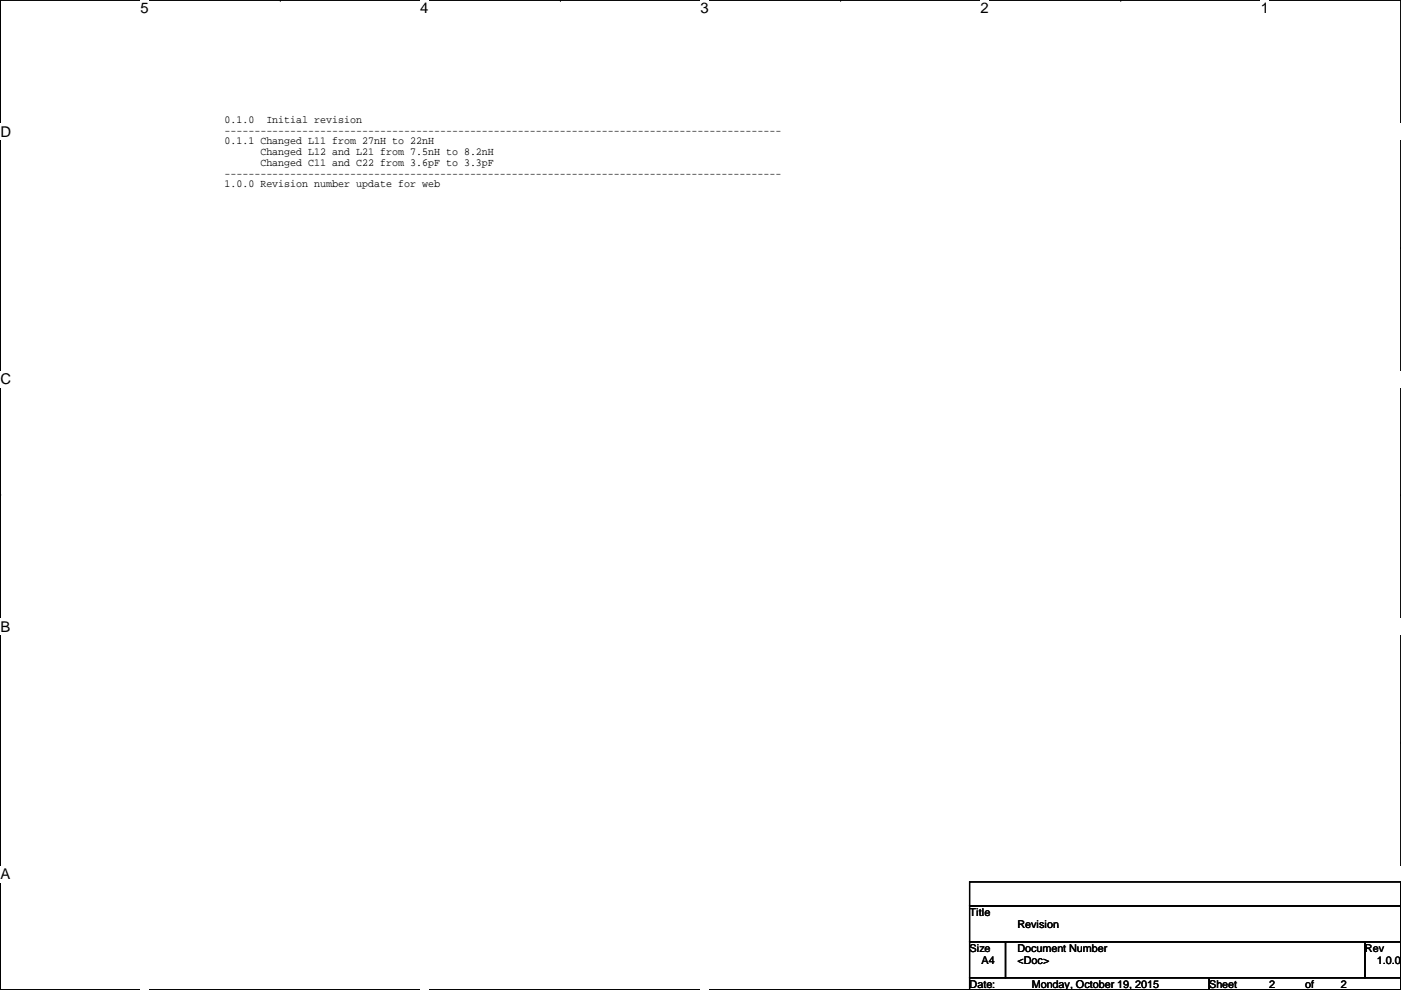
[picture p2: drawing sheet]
<svg xmlns="http://www.w3.org/2000/svg" width="297mm" height="210mm" viewBox="0 0 297 210" stroke-linecap="round" stroke-linejoin="round" font-family="sans-serif">
<defs><g id="words">
<g font-size="3.1">
<text x="29.8" y="2.8">5</text>
<text x="89.1" y="2.8">4</text>
<text x="148.5" y="2.8">3</text>
<text x="207.9" y="2.8">2</text>
<text x="267.3" y="2.8">1</text>
<text x=".1" y="29">D</text>
<text x=".1" y="81.5">C</text>
<text x=".1" y="133.9">B</text>
<text x=".1" y="186.4">A</text>
</g>
<g font-size="2.3">
<text x="47.6" y="26">0.1.0</text>
<text x="47.6" y="28.3">---------------------------------------------------------------------------------------------</text>
<text x="56.5" y="26">Initial revision</text>
<text x="47.6" y="30.6">0.1.1 Changed L11 from 27nH to 22nH</text>
<text x="55.2" y="32.9">Changed L12 and L21 from 7.5nH to 8.2nH</text>
<text x="55.2" y="35.2">Changed C11 and C22 from 3.6pF to 3.3pF</text>
<text x="47.6" y="37.5">---------------------------------------------------------------------------------------------</text>
<text x="47.6" y="39.8">1.0.0 Revision number update for web</text>
<text x="205.6" y="194.1">Title</text>
<text x="215.7" y="196.7">Revision</text>
<text x="205.6" y="201.8">Size</text>
<text x="215.7" y="201.8">Document Number</text>
<text x="289.4" y="201.8">Rev</text>
<text x="205.6" y="209.4">Date:</text>
<text x="208.1" y="204.3">A4</text>
<text x="215.7" y="204.3">&lt;Doc&gt;</text>
<text x="218.8" y="209.4">Monday, October 19, 2015</text>
<text x="256.4" y="209.4">Sheet</text>
<text x="269.1" y="209.4">2</text>
<text x="276.7" y="209.4">of</text>
<text x="284.3" y="209.4">2</text>
<text x="291.9" y="204.3">1.0.0</text>
</g>
</g></defs>
<path d="M.1 0h296.9v209.8h-296.9z" fill="none" stroke="#000" stroke-width=".25"/>
<g fill="#fff">
<path d="M29.8 0h1.7v3.5h-1.7z"/>
<path d="M29.8 209.8l1.7 .1z"/>
</g>
<path d="M59.4 0h.1M59.4 209.8h.1" fill="none" stroke="#000" stroke-width=".25"/>
<g fill="#fff">
<path d="M89.1 0h1.7v3.5h-1.7z"/>
<path d="M89.1 209.8l1.7 .1z"/>
</g>
<path d="M118.8 0h.1M118.8 209.8h.1" fill="none" stroke="#000" stroke-width=".25"/>
<g fill="#fff">
<path d="M148.5 0h1.7v3.5h-1.7z"/>
<path d="M148.5 209.8l1.7 .1z"/>
</g>
<path d="M178.2 0h.1M178.2 209.8h.1" fill="none" stroke="#000" stroke-width=".25"/>
<g fill="#fff">
<path d="M207.9 0h1.7v3.5h-1.7z"/>
<path d="M207.9 209.8l1.7 .1z"/>
</g>
<path d="M237.6 0h.1M237.6 209.8h.1" fill="none" stroke="#000" stroke-width=".25"/>
<g fill="#fff">
<path d="M267.3 0h1.7v3.5h-1.7z"/>
<path d="M267.3 209.8l1.7 .1z"/>
<path d="M.1 26.2h2.2v3.5h-2.2z"/>
<path d="M297 26.2l.1 3.5z"/>
<path d="M.1 78.7h2.2v3.5h-2.2z"/>
<path d="M297 78.7l.1 3.5z"/>
</g>
<path d="M.1 52.5h.1M297 52.5h.1" fill="none" stroke="#000" stroke-width=".25"/>
<g fill="#fff">
<path d="M.1 131.1h2.1v3.5h-2.1z"/>
<path d="M297 131.1l.1 3.5z"/>
</g>
<path d="M.1 104.9h.1M297 104.9h.1" fill="none" stroke="#000" stroke-width=".25"/>
<path d="M.1 104.9h.1M297 104.9h.1" fill="none" stroke="#000" stroke-width=".21"/>
<g fill="#fff">
<path d="M.1 183.6h2.1v3.5h-2.1z"/>
<path d="M297 183.6l.1 3.5z"/>
</g>
<path d="M.1 157.4h.1M297 157.4h.1M205.6 187h91.4v5.1h-91.4zM205.6 192.1h91.4v7.6h-91.4zM205.6 199.7h7.6v7.6h-7.6zM213.2 199.7h76.2v7.6h-76.2zM289.4 199.7h7.6v7.6h-7.6zM205.6 207.3h50.8v2.5h-50.8zM256.4 207.3h40.6v2.5h-40.6z" fill="none" stroke="#000" stroke-width=".25"/>
<use href="#words"/>
</svg>
